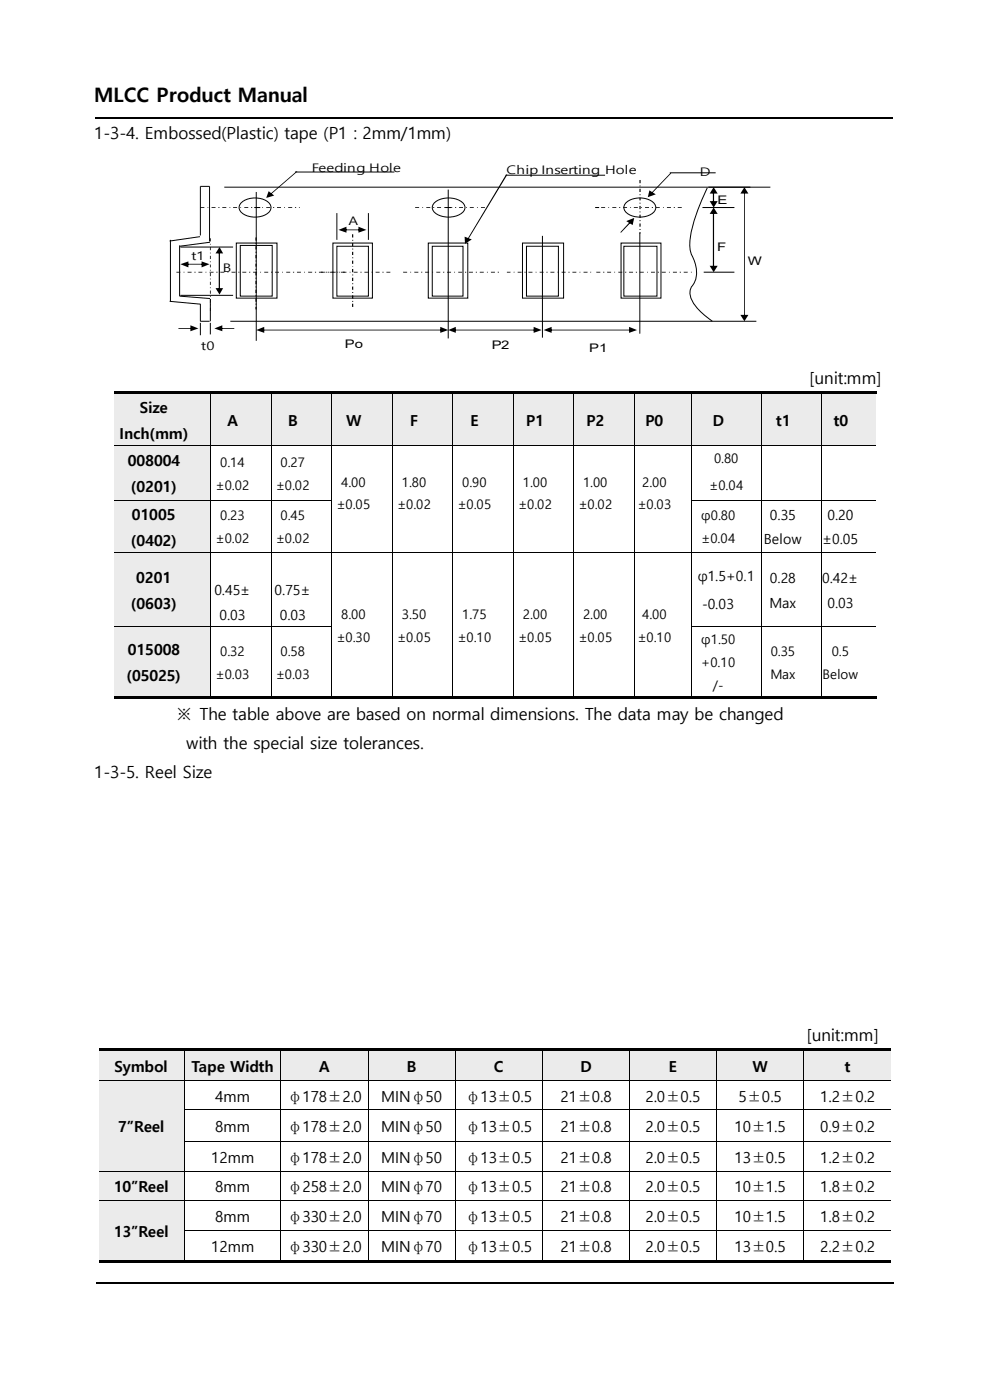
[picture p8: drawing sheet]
<svg xmlns="http://www.w3.org/2000/svg" width="210mm" height="297mm" viewBox="0 0 210 297" stroke-linecap="round" stroke-linejoin="round" font-family="sans-serif">
<defs><g id="words">
<text font-size="4.2" x="20" y="21.6">MLCC Product Manual</text>
<g font-size="3.6">
<text x="20" y="29.5">1-3-4. Embossed(Plastic) tape (P1 : 2mm/1mm)</text>
<text x="171.7" y="81.4">[unit:mm]</text>
<text x="37.7" y="152.8">※ The table above are based on normal dimensions. The data may be changed</text>
<text x="39.5" y="158.9">with the special size tolerances.</text>
<text x="20" y="165">1-3-5. Reel Size</text>
<text x="171.1" y="220.9">[unit:mm]</text>
</g>
<g font-size="3.2">
<text x="29.6" y="87.5">Size</text>
<text x="25.3" y="93">Inch(mm)</text>
<text x="48.3" y="90.3">A</text>
<text x="61.1" y="90.3">B</text>
<text x="73.4" y="90.3">W</text>
<text x="87" y="90.3">F</text>
<text x="99.8" y="90.3">E</text>
<text x="111.6" y="90.3">P1</text>
<text x="124.4" y="90.3">P2</text>
<text x="136.9" y="90.3">P0</text>
<text x="151.2" y="90.3">D</text>
<text x="164.6" y="90.3">t1</text>
<text x="176.8" y="90.3">t0</text>
<text x="27.1" y="98.9">008004</text>
<text x="27.8" y="104.4">(0201)</text>
<text x="27.9" y="110.2">01005</text>
<text x="27.8" y="115.7">(0402)</text>
<text x="28.9" y="123.7">0201</text>
<text x="27.8" y="129.1">(0603)</text>
<text x="27.1" y="138.9">015008</text>
<text x="26.8" y="144.4">(05025)</text>
<text x="24.3" y="227.4">Symbol</text>
<text x="40.6" y="227.4">Tape Width</text>
<text x="67.7" y="227.4">A</text>
<text x="86.3" y="227.4">B</text>
<text x="104.7" y="227.4">C</text>
<text x="123.1" y="227.4">D</text>
<text x="141.9" y="227.4">E</text>
<text x="159.6" y="227.4">W</text>
<text x="179.2" y="227.4">t</text>
<text x="45.6" y="233.7">4mm</text>
<text x="61" y="233.7">φ178±2.0</text>
<text x="80.9" y="233.7">MINφ50</text>
<text x="98.7" y="233.7">φ13±0.5</text>
<text x="118.9" y="233.7">21±0.8</text>
<text x="136.9" y="233.7">2.0±0.5</text>
<text x="156.6" y="233.7">5±0.5</text>
<text x="174" y="233.7">1.2±0.2</text>
<text x="25.1" y="240.2">7”Reel</text>
<text x="45.6" y="240.1">8mm</text>
<text x="61" y="240.1">φ178±2.0</text>
<text x="80.9" y="240.1">MINφ50</text>
<text x="98.7" y="240.1">φ13±0.5</text>
<text x="118.9" y="240.1">21±0.8</text>
<text x="136.9" y="240.1">2.0±0.5</text>
<text x="155.8" y="240.1">10±1.5</text>
<text x="174" y="240.1">0.9±0.2</text>
<text x="44.8" y="246.6">12mm</text>
<text x="61" y="246.6">φ178±2.0</text>
<text x="80.9" y="246.6">MINφ50</text>
<text x="98.7" y="246.6">φ13±0.5</text>
<text x="118.9" y="246.6">21±0.8</text>
<text x="136.9" y="246.6">2.0±0.5</text>
<text x="155.8" y="246.6">13±0.5</text>
<text x="174" y="246.6">1.2±0.2</text>
<text x="24.1" y="252.9">10”Reel</text>
<text x="45.6" y="252.9">8mm</text>
<text x="61" y="252.9">φ258±2.0</text>
<text x="80.9" y="252.9">MINφ70</text>
<text x="98.7" y="252.9">φ13±0.5</text>
<text x="118.9" y="252.9">21±0.8</text>
<text x="136.9" y="252.9">2.0±0.5</text>
<text x="155.8" y="252.9">10±1.5</text>
<text x="174" y="252.9">1.8±0.2</text>
<text x="24.1" y="262.4">13”Reel</text>
<text x="45.6" y="259.2">8mm</text>
<text x="61" y="259.2">φ330±2.0</text>
<text x="80.9" y="259.2">MINφ70</text>
<text x="98.7" y="259.2">φ13±0.5</text>
<text x="118.9" y="259.2">21±0.8</text>
<text x="136.9" y="259.2">2.0±0.5</text>
<text x="155.8" y="259.2">10±1.5</text>
<text x="174" y="259.2">1.8±0.2</text>
<text x="44.8" y="265.6">12mm</text>
<text x="61" y="265.6">φ330±2.0</text>
<text x="80.9" y="265.6">MINφ70</text>
<text x="98.7" y="265.6">φ13±0.5</text>
<text x="118.9" y="265.6">21±0.8</text>
<text x="136.9" y="265.6">2.0±0.5</text>
<text x="155.8" y="265.6">13±0.5</text>
<text x="174" y="265.6">2.2±0.2</text>
</g>
<g font-size="3">
<text x="163.3" y="110.2">0.35</text>
<text x="175.5" y="110.2">0.20</text>
<text x="162.1" y="115.5">Below</text>
<text x="174.4" y="115.5">±0.05</text>
<text x="148" y="123.4">φ1.5+0.1</text>
<text x="163.3" y="123.7">0.28</text>
<text x="174.4" y="123.7">0.42±</text>
<text x="45.5" y="126.3">0.45±</text>
<text x="46.6" y="131.5">0.03</text>
<text x="58.3" y="126.3">0.75±</text>
<text x="59.4" y="131.5">0.03</text>
<text x="148.9" y="129.3">-0.03</text>
<text x="163.2" y="128.9">Max</text>
<text x="175.5" y="128.9">0.03</text>
</g>
<g font-size="2.8">
<text x="46.7" y="99.1">0.14</text>
<text x="59.5" y="99.1">0.27</text>
<text x="151.5" y="98.3">0.80</text>
<text x="45.7" y="104">±0.02</text>
<text x="58.5" y="104">±0.02</text>
<text x="72.4" y="103.2">4.00</text>
<text x="85.3" y="103.2">1.80</text>
<text x="98" y="103.2">0.90</text>
<text x="110.9" y="103.2">1.00</text>
<text x="123.7" y="103.2">1.00</text>
<text x="136.2" y="103.2">2.00</text>
<text x="150.5" y="104">±0.04</text>
<text x="46.7" y="110.4">0.23</text>
<text x="59.5" y="110.4">0.45</text>
<text x="71.4" y="108">±0.05</text>
<text x="84.2" y="108">±0.02</text>
<text x="97" y="108">±0.05</text>
<text x="109.9" y="108">±0.02</text>
<text x="122.7" y="108">±0.02</text>
<text x="135.2" y="108">±0.03</text>
<text x="148.8" y="110.4">φ0.80</text>
<text x="45.7" y="115.2">±0.02</text>
<text x="58.5" y="115.2">±0.02</text>
<text x="148.8" y="115.2">±0.04</text>
<text x="72.4" y="131.2">8.00</text>
<text x="85.3" y="131.2">3.50</text>
<text x="98" y="131.2">1.75</text>
<text x="110.9" y="131.2">2.00</text>
<text x="123.7" y="131.2">2.00</text>
<text x="136.2" y="131.2">4.00</text>
<text x="71.4" y="136.1">±0.30</text>
<text x="84.2" y="136.1">±0.05</text>
<text x="97" y="136.1">±0.10</text>
<text x="109.9" y="136.1">±0.05</text>
<text x="122.7" y="136.1">±0.05</text>
<text x="135.2" y="136.1">±0.10</text>
<text x="148.8" y="136.7">φ1.50</text>
<text x="46.7" y="139.1">0.32</text>
<text x="59.5" y="139.1">0.58</text>
<text x="148.8" y="141.6">+0.10</text>
<text x="163.5" y="139.1">0.35</text>
<text x="176.4" y="139.1">0.5</text>
<text x="45.7" y="144">±0.03</text>
<text x="58.5" y="144">±0.03</text>
<text x="151.2" y="146.4">/-</text>
<text x="163.4" y="144">Max</text>
<text x="174.5" y="144">Below</text>
</g>
<g font-size="2.5">
<text x="66.1" y="36.4">Feeding Hole</text>
<text x="107.4" y="37">Chip Inserting Hole</text>
<text x="148.4" y="37.3">D</text>
<text x="73.9" y="47.8">A</text>
<text x="152.2" y="43.2">E</text>
<text x="152.1" y="53.3">F</text>
<text x="40.6" y="55.2">t1</text>
<text x="47.2" y="57.7">B</text>
<text x="158.7" y="56.2">W</text>
<text x="42.7" y="74.3">t0</text>
<text x="73.2" y="73.8">Po</text>
<text x="104.3" y="74.1">P2</text>
<text x="125" y="74.6">P1</text>
</g>
</g></defs>
<path d="M20.1 25h169.2" fill="none" stroke="#000" stroke-width=".34"/>
<path d="M20.3 272.2h169.3" fill="none" stroke="#000" stroke-width=".25"/>
<g fill="#eeece1">
<path d="M24.1 83.5h20.5v11h-20.5z" fill-rule="evenodd"/>
<path d="M24.1 83.5h20.5v5.5h-20.5z" fill-rule="evenodd"/>
<path d="M24.1 89h20.5v5.5h-20.5z" fill-rule="evenodd"/>
<path d="M44.8 83.5h12.6v11h-12.6z" fill-rule="evenodd"/>
<path d="M44.8 86.3h12.6v5.5h-12.6z" fill-rule="evenodd"/>
<path d="M57.6 83.5h12.7v11h-12.7z" fill-rule="evenodd"/>
<path d="M57.6 86.3h12.7v5.5h-12.7z" fill-rule="evenodd"/>
<path d="M70.4 83.5h12.7v11h-12.7z" fill-rule="evenodd"/>
<path d="M70.4 86.3h12.7v5.5h-12.7z" fill-rule="evenodd"/>
<path d="M83.3 83.5h12.6v11h-12.6z" fill-rule="evenodd"/>
<path d="M83.3 86.3h12.6v5.5h-12.6z" fill-rule="evenodd"/>
<path d="M96.1 83.5h12.7v11h-12.7z" fill-rule="evenodd"/>
<path d="M96.1 86.3h12.7v5.5h-12.7z" fill-rule="evenodd"/>
<path d="M109 83.5h12.6v11h-12.6z" fill-rule="evenodd"/>
<path d="M109 86.3h12.6v5.5h-12.6z" fill-rule="evenodd"/>
<path d="M121.8 83.5h12.7v11h-12.7z" fill-rule="evenodd"/>
<path d="M121.8 86.3h12.7v5.5h-12.7z" fill-rule="evenodd"/>
<path d="M134.6 83.5h12v11h-12z" fill-rule="evenodd"/>
<path d="M134.6 86.3h12v5.5h-12z" fill-rule="evenodd"/>
<path d="M146.7 83.5h14.8v11h-14.8z" fill-rule="evenodd"/>
<path d="M146.7 86.3h14.8v5.5h-14.8z" fill-rule="evenodd"/>
<path d="M161.7 83.5h12.4v11h-12.4z" fill-rule="evenodd"/>
<path d="M161.7 86.3h12.4v5.5h-12.4z" fill-rule="evenodd"/>
<path d="M174.2 83.5h11.6v11h-11.6z" fill-rule="evenodd"/>
<path d="M174.2 86.3h11.6v5.5h-11.6z" fill-rule="evenodd"/>
</g>
<g fill="#000">
<path d="M24.1 83h20.5v.5h-20.5z" fill-rule="evenodd"/>
<path d="M44.6 83h.5v.5h-.5z" fill-rule="evenodd"/>
<path d="M45.1 83h12.3v.5h-12.3z" fill-rule="evenodd"/>
<path d="M57.4 83h.5v.5h-.5z" fill-rule="evenodd"/>
<path d="M57.9 83h12.4v.5h-12.4z" fill-rule="evenodd"/>
<path d="M70.3 83h.5v.5h-.5z" fill-rule="evenodd"/>
<path d="M70.8 83h12.3v.5h-12.3z" fill-rule="evenodd"/>
<path d="M83.1 83h.6v.5h-.6z" fill-rule="evenodd"/>
<path d="M83.7 83h12.2v.5h-12.2z" fill-rule="evenodd"/>
<path d="M95.9 83h.5v.5h-.5z" fill-rule="evenodd"/>
<path d="M96.4 83h12.4v.5h-12.4z" fill-rule="evenodd"/>
<path d="M108.8 83h.5v.5h-.5z" fill-rule="evenodd"/>
<path d="M109.3 83h12.3v.5h-12.3z" fill-rule="evenodd"/>
<path d="M121.6 83h.5v.5h-.5z" fill-rule="evenodd"/>
<path d="M122.1 83h12.4v.5h-12.4z" fill-rule="evenodd"/>
<path d="M134.5 83h.5v.5h-.5z" fill-rule="evenodd"/>
<path d="M135 83h11.6v.5h-11.6z" fill-rule="evenodd"/>
<path d="M146.6 83h.5v.5h-.5z" fill-rule="evenodd"/>
<path d="M147.1 83h14.4v.5h-14.4z" fill-rule="evenodd"/>
<path d="M161.5 83h.6v.5h-.6z" fill-rule="evenodd"/>
<path d="M162.1 83h12v.5h-12z" fill-rule="evenodd"/>
<path d="M174.1 83h.5v.5h-.5z" fill-rule="evenodd"/>
<path d="M174.6 83h11.2v.5h-11.2z" fill-rule="evenodd"/>
</g>
<path d="M44.7 83.5v11M57.5 83.5v11M70.4 83.5v11M83.2 83.5v11M96 83.5v11M108.9 83.5v11M121.7 83.5v11M134.5 83.5v11M146.6 83.5v11M161.6 83.5v11M174.2 83.5v11" fill="none" stroke="#000" stroke-width=".21"/>
<g fill="#eeece1">
<path d="M24.1 94.7h20.5v11.3h-20.5z" fill-rule="evenodd"/>
<path d="M24.1 94.8h20.5v5.5h-20.5z" fill-rule="evenodd"/>
<path d="M24.1 100.3h20.5v5.5h-20.5z" fill-rule="evenodd"/>
</g>
<g fill="none" stroke="#000" stroke-width=".21">
<path d="M24.1 94.6h20.5M44.7 94.7v11.3M44.8 94.6h12.6M57.5 94.7v11.3M57.6 94.6h12.7M70.4 94.7v11.3M70.4 94.6h12.7M83.2 94.7v11.3M83.3 94.6h12.6M96 94.7v11.3M96.1 94.6h12.7M108.9 94.7v11.3"/>
<path d="M109 94.6h12.6M121.7 94.7v11.3M121.8 94.6h12.7M134.5 94.7v11.3M134.6 94.6h12M146.6 94.7v11.3M146.7 94.6h14.8M161.6 94.7v11.3M161.7 94.6h12.4M174.2 94.7v11.3M174.2 94.6h11.6"/>
</g>
<g fill="#000">
<path d="M44.6 94.5h.2v.2h-.2z" fill-rule="evenodd"/>
<path d="M57.4 94.5h.2v.2h-.2z" fill-rule="evenodd"/>
<path d="M70.3 94.5h.1v.2h-.1z" fill-rule="evenodd"/>
<path d="M83.1 94.5h.2v.2h-.2z" fill-rule="evenodd"/>
<path d="M95.9 94.5h.2v.2h-.2z" fill-rule="evenodd"/>
<path d="M108.8 94.5h.2v.2h-.2z" fill-rule="evenodd"/>
<path d="M121.6 94.5h.2v.2h-.2z" fill-rule="evenodd"/>
<path d="M134.5 94.5h.1v.2h-.1z" fill-rule="evenodd"/>
<path d="M146.6 94.5h.1v.2h-.1z" fill-rule="evenodd"/>
<path d="M161.5 94.5h.2v.2h-.2z" fill-rule="evenodd"/>
<path d="M174.1 94.5h.1v.2h-.1z" fill-rule="evenodd"/>
</g>
<g fill="#eeece1">
<path d="M24.1 106.2h20.5v11h-20.5z" fill-rule="evenodd"/>
<path d="M24.1 106.2h20.5v5.5h-20.5z" fill-rule="evenodd"/>
<path d="M24.1 111.7h20.5v5.5h-20.5z" fill-rule="evenodd"/>
</g>
<g fill="none" stroke="#000" stroke-width=".21">
<path d="M24.1 106.1h20.5M44.7 106.2v11M44.8 106.1h12.6M57.5 106.2v11M57.6 106.1h12.7M70.4 106.2v11M83.2 106.2v11M96 106.2v11M108.9 106.2v11M121.7 106.2v11M134.5 106.2v11M146.6 106.2v11"/>
<path d="M146.7 106.1h14.8M161.6 106.2v11M161.7 106.1h12.4M174.2 106.2v11M174.2 106.1h11.6"/>
</g>
<g fill="#000">
<path d="M44.6 106h.2v.2h-.2z" fill-rule="evenodd"/>
<path d="M57.4 106h.2v.2h-.2z" fill-rule="evenodd"/>
<path d="M70.3 106h.1v.2h-.1z" fill-rule="evenodd"/>
<path d="M83.1 106h.2v.2h-.2z" fill-rule="evenodd"/>
<path d="M95.9 106h.2v.2h-.2z" fill-rule="evenodd"/>
<path d="M108.8 106h.2v.2h-.2z" fill-rule="evenodd"/>
<path d="M121.6 106h.2v.2h-.2z" fill-rule="evenodd"/>
<path d="M134.5 106h.1v.2h-.1z" fill-rule="evenodd"/>
<path d="M146.6 106h.1v.2h-.1z" fill-rule="evenodd"/>
<path d="M161.5 106h.2v.2h-.2z" fill-rule="evenodd"/>
<path d="M174.1 106h.1v.2h-.1z" fill-rule="evenodd"/>
</g>
<g fill="#eeece1">
<path d="M24.1 117.3h20.5v15.5h-20.5z" fill-rule="evenodd"/>
<path d="M24.1 119.6h20.5v5.5h-20.5z" fill-rule="evenodd"/>
<path d="M24.1 125.1h20.5v5.5h-20.5z" fill-rule="evenodd"/>
</g>
<g fill="none" stroke="#000" stroke-width=".21">
<path d="M24.1 117.3h20.5M44.7 117.3v15.5M44.8 117.3h12.6M57.5 117.3v15.5M57.6 117.3h12.7M70.4 117.3v15.5M70.4 117.3h12.7M83.2 117.3v15.5M83.3 117.3h12.6M96 117.3v15.5M96.1 117.3h12.7M108.9 117.3v15.5"/>
<path d="M109 117.3h12.6M121.7 117.3v15.5M121.8 117.3h12.7M134.5 117.3v15.5M134.6 117.3h12M146.6 117.3v15.5M146.7 117.3h14.8M161.6 117.3v15.5M161.7 117.3h12.4M174.2 117.3v15.5M174.2 117.3h11.6"/>
</g>
<g fill="#000">
<path d="M44.6 117.2h.2v.1h-.2z" fill-rule="evenodd"/>
<path d="M57.4 117.2h.2v.1h-.2z" fill-rule="evenodd"/>
<path d="M70.3 117.2h.1v.1h-.1z" fill-rule="evenodd"/>
<path d="M83.1 117.2h.2v.1h-.2z" fill-rule="evenodd"/>
<path d="M95.9 117.2h.2v.1h-.2z" fill-rule="evenodd"/>
<path d="M108.8 117.2h.2v.1h-.2z" fill-rule="evenodd"/>
<path d="M121.6 117.2h.2v.1h-.2z" fill-rule="evenodd"/>
<path d="M134.5 117.2h.1v.1h-.1z" fill-rule="evenodd"/>
<path d="M146.6 117.2h.1v.1h-.1z" fill-rule="evenodd"/>
<path d="M161.5 117.2h.2v.1h-.2z" fill-rule="evenodd"/>
<path d="M174.1 117.2h.1v.1h-.1z" fill-rule="evenodd"/>
</g>
<g fill="#eeece1">
<path d="M24.1 133h20.5v14.7h-20.5z" fill-rule="evenodd"/>
<path d="M24.1 134.9h20.5v5.5h-20.5z" fill-rule="evenodd"/>
<path d="M24.1 140.4h20.5v5.5h-20.5z" fill-rule="evenodd"/>
</g>
<g fill="none" stroke="#000" stroke-width=".21">
<path d="M24.1 132.9h20.5M44.7 133v14.7M44.8 132.9h12.6M57.5 133v14.7M57.6 132.9h12.7M70.4 133v14.7M83.2 133v14.7M96 133v14.7M108.9 133v14.7M121.7 133v14.7M134.5 133v14.7M146.6 133v14.7"/>
<path d="M146.7 132.9h14.8M161.6 133v14.7M161.7 132.9h12.4M174.2 133v14.7M174.2 132.9h11.6"/>
</g>
<g fill="#000">
<path d="M44.6 132.8h.2v.2h-.2z" fill-rule="evenodd"/>
<path d="M57.4 132.8h.2v.2h-.2z" fill-rule="evenodd"/>
<path d="M70.3 132.8h.1v.2h-.1z" fill-rule="evenodd"/>
<path d="M83.1 132.8h.2v.2h-.2z" fill-rule="evenodd"/>
<path d="M95.9 132.8h.2v.2h-.2z" fill-rule="evenodd"/>
<path d="M108.8 132.8h.2v.2h-.2z" fill-rule="evenodd"/>
<path d="M121.6 132.8h.2v.2h-.2z" fill-rule="evenodd"/>
<path d="M134.5 132.8h.1v.2h-.1z" fill-rule="evenodd"/>
<path d="M146.6 132.8h.1v.2h-.1z" fill-rule="evenodd"/>
<path d="M161.5 132.8h.2v.2h-.2z" fill-rule="evenodd"/>
<path d="M174.1 132.8h.1v.2h-.1z" fill-rule="evenodd"/>
<path d="M24.1 147.7h20.5v.6h-20.5z" fill-rule="evenodd"/>
<path d="M44.6 147.7h.5v.6h-.5z" fill-rule="evenodd"/>
<path d="M45.1 147.7h12.3v.6h-12.3z" fill-rule="evenodd"/>
<path d="M57.4 147.7h.5v.6h-.5z" fill-rule="evenodd"/>
<path d="M57.9 147.7h12.4v.6h-12.4z" fill-rule="evenodd"/>
<path d="M70.3 147.7h.5v.6h-.5z" fill-rule="evenodd"/>
<path d="M70.8 147.7h12.3v.6h-12.3z" fill-rule="evenodd"/>
<path d="M83.1 147.7h.6v.6h-.6z" fill-rule="evenodd"/>
<path d="M83.7 147.7h12.2v.6h-12.2z" fill-rule="evenodd"/>
<path d="M95.9 147.7h.5v.6h-.5z" fill-rule="evenodd"/>
<path d="M96.4 147.7h12.4v.6h-12.4z" fill-rule="evenodd"/>
<path d="M108.8 147.7h.5v.6h-.5z" fill-rule="evenodd"/>
<path d="M109.3 147.7h12.3v.6h-12.3z" fill-rule="evenodd"/>
<path d="M121.6 147.7h.5v.6h-.5z" fill-rule="evenodd"/>
<path d="M122.1 147.7h12.4v.6h-12.4z" fill-rule="evenodd"/>
<path d="M134.5 147.7h.5v.6h-.5z" fill-rule="evenodd"/>
<path d="M135 147.7h11.6v.6h-11.6z" fill-rule="evenodd"/>
<path d="M146.6 147.7h.5v.6h-.5z" fill-rule="evenodd"/>
<path d="M147.1 147.7h14.4v.6h-14.4z" fill-rule="evenodd"/>
<path d="M161.5 147.7h.6v.6h-.6z" fill-rule="evenodd"/>
<path d="M162.1 147.7h12v.6h-12z" fill-rule="evenodd"/>
<path d="M174.1 147.7h.5v.6h-.5z" fill-rule="evenodd"/>
<path d="M174.6 147.7h11.2v.6h-11.2z" fill-rule="evenodd"/>
</g>
<g fill="#eeece1">
<path d="M21 222.9h17.9v6.3h-17.9z" fill-rule="evenodd"/>
<path d="M21 223.4h17.9v5.5h-17.9z" fill-rule="evenodd"/>
<path d="M39.1 222.9h20.4v6.3h-20.4z" fill-rule="evenodd"/>
<path d="M39.1 223.4h20.4v5.5h-20.4z" fill-rule="evenodd"/>
<path d="M59.7 222.9h18.3v6.3h-18.3z" fill-rule="evenodd"/>
<path d="M59.7 223.4h18.3v5.5h-18.3z" fill-rule="evenodd"/>
<path d="M78.1 222.9h18.3v6.3h-18.3z" fill-rule="evenodd"/>
<path d="M78.1 223.4h18.3v5.5h-18.3z" fill-rule="evenodd"/>
<path d="M96.6 222.9h18.4v6.3h-18.4z" fill-rule="evenodd"/>
<path d="M96.6 223.4h18.4v5.5h-18.4z" fill-rule="evenodd"/>
<path d="M115.1 222.9h18.3v6.3h-18.3z" fill-rule="evenodd"/>
<path d="M115.1 223.4h18.3v5.5h-18.3z" fill-rule="evenodd"/>
<path d="M133.6 222.9h18.3v6.3h-18.3z" fill-rule="evenodd"/>
<path d="M133.6 223.4h18.3v5.5h-18.3z" fill-rule="evenodd"/>
<path d="M152.1 222.9h18.3v6.3h-18.3z" fill-rule="evenodd"/>
<path d="M152.1 223.4h18.3v5.5h-18.3z" fill-rule="evenodd"/>
<path d="M170.6 222.9h18.4v6.3h-18.4z" fill-rule="evenodd"/>
<path d="M170.6 223.4h18.4v5.5h-18.4z" fill-rule="evenodd"/>
</g>
<g fill="#000">
<path d="M21 222.4h17.9v.5h-17.9z" fill-rule="evenodd"/>
<path d="M38.9 222.4h.6v.5h-.6z" fill-rule="evenodd"/>
<path d="M39.5 222.4h19.9v.5h-19.9z" fill-rule="evenodd"/>
<path d="M59.4 222.4h.5v.5h-.5z" fill-rule="evenodd"/>
<path d="M59.9 222.4h18.1v.5h-18.1z" fill-rule="evenodd"/>
<path d="M78 222.4h.5v.5h-.5z" fill-rule="evenodd"/>
<path d="M78.5 222.4h17.9v.5h-17.9z" fill-rule="evenodd"/>
<path d="M96.4 222.4h.5v.5h-.5z" fill-rule="evenodd"/>
<path d="M96.9 222.4h18v.5h-18z" fill-rule="evenodd"/>
<path d="M114.9 222.4h.5v.5h-.5z" fill-rule="evenodd"/>
<path d="M115.4 222.4h18v.5h-18z" fill-rule="evenodd"/>
<path d="M133.4 222.4h.5v.5h-.5z" fill-rule="evenodd"/>
<path d="M133.9 222.4h18v.5h-18z" fill-rule="evenodd"/>
<path d="M151.9 222.4h.5v.5h-.5z" fill-rule="evenodd"/>
<path d="M152.4 222.4h17.9v.5h-17.9z" fill-rule="evenodd"/>
<path d="M170.3 222.4h.6v.5h-.6z" fill-rule="evenodd"/>
<path d="M170.9 222.4h18.1v.5h-18.1z" fill-rule="evenodd"/>
</g>
<path d="M39 222.9v6.3M59.5 222.9v6.3M78.1 222.9v6.3M96.5 222.9v6.3M115 222.9v6.3M133.5 222.9v6.3M152 222.9v6.3M170.4 222.9v6.3" fill="none" stroke="#000" stroke-width=".21"/>
<g fill="#eeece1">
<path d="M21 229.4h17.9v19.1h-17.9z" fill-rule="evenodd"/>
<path d="M21 236.1h17.9v5.5h-17.9z" fill-rule="evenodd"/>
</g>
<g fill="none" stroke="#000" stroke-width=".21">
<path d="M21 229.3h17.9M39 229.4v5.9M39 235.5v6.6M39.1 229.3h20.3M39.1 235.4h20.3M59.5 229.4v5.9M59.5 235.5v6.6M59.6 229.3h18.4M59.6 235.4h18.4M78.1 229.4v5.9M78.1 235.5v6.6M78.1 229.3h18.3"/>
<path d="M78.1 235.4h18.3M96.5 229.4v5.9M96.5 235.5v6.6M96.6 229.3h18.3M96.6 235.4h18.3M115 229.4v5.9M115 235.5v6.6M115.1 229.3h18.3M115.1 235.4h18.3M133.5 229.4v5.9M133.5 235.5v6.6M133.6 229.3h18.3"/>
<path d="M133.6 235.4h18.3M152 229.4v5.9M152 235.5v6.6M152.1 229.3h18.2M152.1 235.4h18.2M170.4 229.4v5.9M170.4 235.5v6.6M170.5 229.3h18.5M170.5 235.4h18.5M39 242.2v6.3M39.1 242.1h20.3M59.5 242.2v6.3"/>
<path d="M59.6 242.1h18.4M78.1 242.2v6.3M78.1 242.1h18.3M96.5 242.2v6.3M96.6 242.1h18.3M115 242.2v6.3M115.1 242.1h18.3M133.5 242.2v6.3M133.6 242.1h18.3M152 242.2v6.3M152.1 242.1h18.2M170.4 242.2v6.3"/>
<path d="M170.5 242.1h18.5"/>
</g>
<g fill="#000">
<path d="M38.9 229.2h.2v.2h-.2z" fill-rule="evenodd"/>
<path d="M38.9 235.3h.2v.2h-.2z" fill-rule="evenodd"/>
<path d="M59.4 229.2h.2v.2h-.2z" fill-rule="evenodd"/>
<path d="M59.4 235.3h.2v.2h-.2z" fill-rule="evenodd"/>
<path d="M78 229.2h.1v.2h-.1z" fill-rule="evenodd"/>
<path d="M78 235.3h.1v.2h-.1z" fill-rule="evenodd"/>
<path d="M96.4 229.2h.2v.2h-.2z" fill-rule="evenodd"/>
<path d="M96.4 235.3h.2v.2h-.2z" fill-rule="evenodd"/>
<path d="M114.9 229.2h.2v.2h-.2z" fill-rule="evenodd"/>
<path d="M114.9 235.3h.2v.2h-.2z" fill-rule="evenodd"/>
<path d="M133.4 229.2h.2v.2h-.2z" fill-rule="evenodd"/>
<path d="M133.4 235.3h.2v.2h-.2z" fill-rule="evenodd"/>
<path d="M151.9 229.2h.2v.2h-.2z" fill-rule="evenodd"/>
<path d="M151.9 235.3h.2v.2h-.2z" fill-rule="evenodd"/>
<path d="M170.3 229.2h.2v.2h-.2z" fill-rule="evenodd"/>
<path d="M170.3 235.3h.2v.2h-.2z" fill-rule="evenodd"/>
<path d="M38.9 242.1h.2v.1h-.2z" fill-rule="evenodd"/>
<path d="M59.4 242.1h.2v.1h-.2z" fill-rule="evenodd"/>
<path d="M78 242.1h.1v.1h-.1z" fill-rule="evenodd"/>
<path d="M96.4 242.1h.2v.1h-.2z" fill-rule="evenodd"/>
<path d="M114.9 242.1h.2v.1h-.2z" fill-rule="evenodd"/>
<path d="M133.4 242.1h.2v.1h-.2z" fill-rule="evenodd"/>
<path d="M151.9 242.1h.2v.1h-.2z" fill-rule="evenodd"/>
<path d="M170.3 242.1h.2v.1h-.2z" fill-rule="evenodd"/>
</g>
<g fill="#eeece1">
<path d="M21 248.7h17.9v5.9h-17.9z" fill-rule="evenodd"/>
<path d="M21 248.8h17.9v5.5h-17.9z" fill-rule="evenodd"/>
</g>
<g fill="none" stroke="#000" stroke-width=".21">
<path d="M21 248.6h17.9M39 248.7v5.9M39.1 248.6h20.3M59.5 248.7v5.9M59.6 248.6h18.4M78.1 248.7v5.9M78.1 248.6h18.3M96.5 248.7v5.9M96.6 248.6h18.3M115 248.7v5.9M115.1 248.6h18.3M133.5 248.7v5.9"/>
<path d="M133.6 248.6h18.3M152 248.7v5.9M152.1 248.6h18.2M170.4 248.7v5.9M170.5 248.6h18.5"/>
</g>
<g fill="#000">
<path d="M38.9 248.5h.2v.2h-.2z" fill-rule="evenodd"/>
<path d="M59.4 248.5h.2v.2h-.2z" fill-rule="evenodd"/>
<path d="M78 248.5h.1v.2h-.1z" fill-rule="evenodd"/>
<path d="M96.4 248.5h.2v.2h-.2z" fill-rule="evenodd"/>
<path d="M114.9 248.5h.2v.2h-.2z" fill-rule="evenodd"/>
<path d="M133.4 248.5h.2v.2h-.2z" fill-rule="evenodd"/>
<path d="M151.9 248.5h.2v.2h-.2z" fill-rule="evenodd"/>
<path d="M170.3 248.5h.2v.2h-.2z" fill-rule="evenodd"/>
</g>
<g fill="#eeece1">
<path d="M21 254.8h17.9v12.7h-17.9z" fill-rule="evenodd"/>
<path d="M21 258.3h17.9v5.5h-17.9z" fill-rule="evenodd"/>
</g>
<g fill="none" stroke="#000" stroke-width=".21">
<path d="M21 254.7h17.9M39 254.8v6.2M39.1 254.7h20.3M59.5 254.8v6.2M59.6 254.7h18.4M78.1 254.8v6.2M78.1 254.7h18.3M96.5 254.8v6.2M96.6 254.7h18.3M115 254.8v6.2M115.1 254.7h18.3M133.5 254.8v6.2"/>
<path d="M133.6 254.7h18.3M152 254.8v6.2M152.1 254.7h18.2M170.4 254.8v6.2M170.5 254.7h18.5M39 261.2v6.3M39.1 261.1h20.3M59.5 261.2v6.3M59.6 261.1h18.4M78.1 261.2v6.3M78.1 261.1h18.3M96.5 261.2v6.3"/>
<path d="M96.6 261.1h18.3M115 261.2v6.3M115.1 261.1h18.3M133.5 261.2v6.3M133.6 261.1h18.3M152 261.2v6.3M152.1 261.1h18.2M170.4 261.2v6.3M170.5 261.1h18.5"/>
</g>
<g fill="#000">
<path d="M38.9 254.6h.2v.2h-.2z" fill-rule="evenodd"/>
<path d="M59.4 254.6h.2v.2h-.2z" fill-rule="evenodd"/>
<path d="M78 254.6h.1v.2h-.1z" fill-rule="evenodd"/>
<path d="M96.4 254.6h.2v.2h-.2z" fill-rule="evenodd"/>
<path d="M114.9 254.6h.2v.2h-.2z" fill-rule="evenodd"/>
<path d="M133.4 254.6h.2v.2h-.2z" fill-rule="evenodd"/>
<path d="M151.9 254.6h.2v.2h-.2z" fill-rule="evenodd"/>
<path d="M170.3 254.6h.2v.2h-.2z" fill-rule="evenodd"/>
<path d="M21 267.5h17.9v.5h-17.9z" fill-rule="evenodd"/>
<path d="M38.9 261h.2v.2h-.2z" fill-rule="evenodd"/>
<path d="M38.9 267.5h.6v.5h-.6z" fill-rule="evenodd"/>
<path d="M39.5 267.5h19.9v.5h-19.9z" fill-rule="evenodd"/>
<path d="M59.4 261h.2v.2h-.2z" fill-rule="evenodd"/>
<path d="M59.4 267.5h.5v.5h-.5z" fill-rule="evenodd"/>
<path d="M59.9 267.5h18.1v.5h-18.1z" fill-rule="evenodd"/>
<path d="M78 261h.1v.2h-.1z" fill-rule="evenodd"/>
<path d="M78 267.5h.5v.5h-.5z" fill-rule="evenodd"/>
<path d="M78.5 267.5h17.9v.5h-17.9z" fill-rule="evenodd"/>
<path d="M96.4 261h.2v.2h-.2z" fill-rule="evenodd"/>
<path d="M96.4 267.5h.5v.5h-.5z" fill-rule="evenodd"/>
<path d="M96.9 267.5h18v.5h-18z" fill-rule="evenodd"/>
<path d="M114.9 261h.2v.2h-.2z" fill-rule="evenodd"/>
<path d="M114.9 267.5h.5v.5h-.5z" fill-rule="evenodd"/>
<path d="M115.4 267.5h18v.5h-18z" fill-rule="evenodd"/>
<path d="M133.4 261h.2v.2h-.2z" fill-rule="evenodd"/>
<path d="M133.4 267.5h.5v.5h-.5z" fill-rule="evenodd"/>
<path d="M133.9 267.5h18v.5h-18z" fill-rule="evenodd"/>
<path d="M151.9 261h.2v.2h-.2z" fill-rule="evenodd"/>
<path d="M151.9 267.5h.5v.5h-.5z" fill-rule="evenodd"/>
<path d="M152.4 267.5h17.9v.5h-17.9z" fill-rule="evenodd"/>
<path d="M170.3 261h.2v.2h-.2z" fill-rule="evenodd"/>
<path d="M170.3 267.5h.6v.5h-.6z" fill-rule="evenodd"/>
<path d="M170.9 267.5h18.1v.5h-18.1z" fill-rule="evenodd"/>
</g>
<path d="M92 43.1a4.8 4.8 0 0 1 6.3 0 1.54 1.54 0 0 1-1 2.5 4.9 4.9 0 0 1-5.3-.7 1.3 1.3 0 0 1 0-1.8z" fill-rule="evenodd" fill="#fff"/>
<path d="M92 43.1a4.8 4.8 0 0 1 6.3 0 1.54 1.54 0 0 1-1 2.5 4.9 4.9 0 0 1-5.3-.7 1.3 1.3 0 0 1 0-1.8z" fill="none" stroke="#000" stroke-width=".21"/>
<path d="M132.7 43.1a4.6 4.6 0 0 1 6.1 0 1.56 1.56 0 0 1-1 2.5 4.7 4.7 0 0 1-5.1-.7 1.3 1.3 0 0 1 0-1.8z" fill-rule="evenodd" fill="#fff"/>
<path d="M132.7 43.1a4.6 4.6 0 0 1 6.1 0 1.56 1.56 0 0 1-1 2.5 4.7 4.7 0 0 1-5.1-.7 1.3 1.3 0 0 1 0-1.8z" fill="none" stroke="#000" stroke-width=".21"/>
<path d="M51.1 43.1a4.6 4.6 0 0 1 6 0 1.56 1.56 0 0 1-.9 2.5 4.7 4.7 0 0 1-5.1-.7 1.3 1.3 0 0 1 0-1.8z" fill-rule="evenodd" fill="#fff"/>
<path d="M51.1 43.1a4.6 4.6 0 0 1 6 0 1.56 1.56 0 0 1-.9 2.5 4.7 4.7 0 0 1-5.1-.7 1.3 1.3 0 0 1 0-1.8z" fill="none" stroke="#000" stroke-width=".21"/>
<path d="M70.6 51.6h8.4v11.6h-8.4z" fill-rule="evenodd" fill="#fff"/>
<path d="M70.6 51.6h8.4v11.6h-8.4z" fill="none" stroke="#000" stroke-width=".21"/>
<path d="M110.8 51.6h8.7v11.6h-8.7z" fill-rule="evenodd" fill="#fff"/>
<path d="M110.8 51.6h8.7v11.6h-8.7z" fill="none" stroke="#000" stroke-width=".21"/>
<path d="M90.8 51.6h8.4v11.6h-8.4z" fill-rule="evenodd" fill="#fff"/>
<path d="M90.8 51.6h8.4v11.6h-8.4z" fill="none" stroke="#000" stroke-width=".21"/>
<path d="M131.7 51.6h8.5v11.6h-8.5z" fill-rule="evenodd" fill="#fff"/>
<path d="M131.7 51.6h8.5v11.6h-8.5z" fill="none" stroke="#000" stroke-width=".21"/>
<path d="M50.1 51.6h8.7v11.6h-8.7z" fill-rule="evenodd" fill="#fff"/>
<path d="M47.6 39.7h111.6M50.1 51.6h8.7v11.6h-8.7zM48.9 68.2h111.5" fill="none" stroke="#000" stroke-width=".21"/>
<path d="M150 39.9l1.1 28.3a11.7 11.7 0 0 1-4.6-5.1 3.1 3.1 0 0 1 .8-3.2 6.9 6.9 0 0 0-.5-5.6 7.7 7.7 0 0 1-.2-5 43.9 43.9 0 0 1 3.4-9.4z" fill-rule="evenodd" fill="#fff"/>
<g fill="none" stroke="#000" stroke-width=".21">
<path d="M62.6 36.5h21.1M107.3 37.2h21.1M142.1 36.7h9.7M150 39.9a40.2 40.2 0 0 0-3.6 10.9 8.2 8.2 0 0 0 .9 4.6 5.3 5.3 0 0 1-.7 5.7 3.6 3.6 0 0 0 .8 3.7l2.1 2.1 1.6 1.3M150.3 39.7h13.1M36.2 50.9v13M38.1 52.1v10.7l6.4 .5M38.3 52.4h11.1M42.4 50.2l-6.4 .9M42.5 50v-10.5h1.9v11.7M44.5 51.4l-6.4 .8M51 52.1h6.7v10.7h-6.7z"/>
<path d="M53.9 44h1.3M54.4 40.7v31.6M71.5 52.2h6.6v10.6h-6.6zM71.5 45.2v5.7M78.1 45.2v5.7M91.7 52.2h6.5v10.6h-6.5zM94.4 44h1.3M95.1 40.2v31.6M111.7 52.2h6.7v10.6h-6.7zM115.1 50v21.6M126.2 44h.9M132.3 52.2h7.1v10.6h-7.1z"/>
<path d="M135.7 49.4v21.4M149 44h6.8M149.3 57.7h6.5M36 63.9l6.4 .6M38.3 62.7h11.1M42.5 64.4v3.8h1.9M42.5 68.5v2.6M44.6 63.4v4.8M44.6 68.5v2.5"/>
</g>
<g fill="#000">
<path d="M57.3 41.1l.2 .1 5.6-4.8-.2-.1zM57 40.6l-.5 1.4 1.7-.5z"/>
<path d="M107.4 37l-8.3 13.7 .2 .1 8.3-13.7zM98.6 50.2v1.5l1.5-.9z"/>
<path d="M135.6 38.2h.3v.7h-.3zM135.6 39.4h.3v.1h-.3zM135.6 40h.3v.7h-.3zM135.6 41.2h.3v.2h-.3zM135.6 41.9h.3v.6h-.3zM135.6 43h.3v.2h-.3zM135.6 43.7h.3v.7h-.3zM135.6 44.9h.3v.1h-.3zM135.6 45.6h.3v.6h-.3zM135.6 46.7h.3v.2h-.3zM135.6 47.4h.3v.7h-.3zM135.6 48.6h.3v.2h-.3zM135.6 49.3h.3v.2h-.3z"/>
<path d="M142.2 36.7l-4 4.2 .1 .1 4.1-4.3zM137.8 40.4l-.4 1.4 1.7-.6z"/>
<path d="M37.4 57.7h.9v.1h-.9zM38.9 57.7h.2v.1h-.2zM39.8 57.7h.8v.1h-.8zM41.2 57.7h.3v.1h-.3zM42.1 57.7h.8v.1h-.8zM43.6 57.7h.2v.1h-.2zM44.4 57.7h.9v.1h-.9zM45.9 57.7h.2v.1h-.2zM46.7 57.7h.9v.1h-.9zM48.3 57.7h.1v.1h-.1zM49.1 57.7h.9v.1h-.9zM50.5 57.7h.3v.1h-.3zM51.4 57.7h.8v.1h-.8zM52.8 57.7h.3v.1h-.3zM53.7 57.7h.8v.1h-.8zM55.2 57.7h.2v.1h-.2zM56 57.7h.9v.1h-.9zM57.5 57.7h.2v.1h-.2zM58.3 57.7h.9v.1h-.9zM59.9 57.7h.1v.1h-.1zM60.7 57.7h.9v.1h-.9zM62.1 57.7h.3v.1h-.3zM63 57.7h.8v.1h-.8zM64.5 57.7h.2v.1h-.2zM65.4 57.7h.8v.1h-.8zM66.8 57.7h.3v.1h-.3zM67.6 57.7h.9v.1h-.9zM69.1 57.7h.2v.1h-.2zM69.9 57.7h.9v.1h-.9zM71.5 57.7h.1v.1h-.1zM72.3 57.7h.9v.1h-.9z"/>
<path d="M39.7 56h3.3v.1h-3.3zM38.3 56l1.7-.5v1.2zM42.8 55.5l1.6 .5-1.6 .7z"/>
<path d="M42.5 43.9h.8v.2h-.8zM44 43.9h.2v.2h-.2zM44.9 43.9h.8v.2h-.8zM46.3 43.9h.3v.2h-.3zM47.2 43.9h.8v.2h-.8zM48.7 43.9h.2v.2h-.2zM49.4 43.9h.9v.2h-.9zM51 43.9h.1v.2h-.1zM51.8 43.9h.9v.2h-.9zM53.3 43.9h.2v.2h-.2zM54.1 43.9h.8v.2h-.8zM55.6 43.9h.2v.2h-.2zM56.5 43.9h.8v.2h-.8zM57.9 43.9h.3v.2h-.3zM58.8 43.9h.8v.2h-.8zM60.3 43.9h.2v.2h-.2zM61.1 43.9h.9v.2h-.9zM62.6 43.9h.2v.2h-.2zM63.4 43.9h.2v.2h-.2z"/>
<path d="M44.5 50.5h.2v.7h-.2zM44.5 51.7h.2v.2h-.2zM44.5 52.4h.2v.7h-.2zM44.5 53.6h.2v.2h-.2zM44.5 54.3h.2v.6h-.2zM44.5 55.5h.2v.1h-.2zM44.5 56.1h.2v.6h-.2zM44.5 57.2h.2v.2h-.2zM44.5 57.9h.2v.7h-.2zM44.5 59.1h.2v.2h-.2zM44.5 59.8h.2v.7h-.2zM44.5 61h.2v.1h-.2zM44.5 61.6h.2v.7h-.2zM44.5 62.8h.2v.2h-.2zM44.5 63.5h.2v.7h-.2zM44.5 64.6h.2v.2h-.2zM44.5 65.3h.2v.7h-.2z"/>
<path d="M46.4 53.5h.3v7.8h-.3zM46.6 52.4l.7 1.4h-1.6zM45.7 61.1h1.6l-.7 1.4z"/>
<path d="M54.2 50.4h.2v.7h-.2zM54.2 51.6h.2v.1h-.2zM54.2 52.2h.2v.7h-.2zM54.2 53.4h.2v.2h-.2zM54.2 54.1h.2v.7h-.2zM54.2 55.3h.2v.2h-.2zM54.2 56h.2v.6h-.2zM54.2 57.1h.2v.1h-.2zM54.2 57.7h.2v.7h-.2zM54.2 58.9h.2v.2h-.2zM54.2 59.6h.2v.7h-.2zM54.2 60.8h.2v.2h-.2zM54.2 61.5h.2v.6h-.2zM54.2 62.7h.2v.1h-.2zM54.2 63.3h.2v.7h-.2zM54.2 64.4h.2v.2h-.2zM54.2 65.1h.2v.5h-.2z"/>
<path d="M68.1 57.7h.8v.1h-.8zM69.5 57.7h.3v.1h-.3zM70.4 57.7h.8v.1h-.8zM71.9 57.7h.2v.1h-.2zM72.7 57.7h.8v.1h-.8zM74.2 57.7h.1v.1h-.1zM75 57.7h.9v.1h-.9zM76.5 57.7h.2v.1h-.2zM77.3 57.7h.8v.1h-.8zM78.8 57.7h.2v.1h-.2zM79.7 57.7h.8v.1h-.8zM81.1 57.7h.3v.1h-.3zM82 57.7h.8v.1h-.8z"/>
<path d="M73.2 48.7h3.2v.2h-3.2zM71.8 48.8l1.7-.7v1.3zM76 48.1l1.7 .7-1.7 .6z"/>
<path d="M74.7 49.7h.2v.7h-.2zM74.7 50.9h.2v.2h-.2zM74.7 51.6h.2v.6h-.2zM74.7 52.7h.2v.2h-.2zM74.7 53.4h.2v.7h-.2zM74.7 54.6h.2v.2h-.2zM74.7 55.3h.2v.7h-.2zM74.7 56.5l.2 .1zM74.7 57.1h.2v.6h-.2zM74.7 58.3h.2v.1h-.2zM74.7 58.9h.2v.7h-.2zM74.7 60.1h.2v.2h-.2zM74.7 60.8h.2v.7h-.2zM74.7 62h.2v.1h-.2zM74.7 62.7h.2v.6h-.2zM74.7 63.8h.2v.2h-.2zM74.7 64.4h.2v.7h-.2z"/>
<path d="M85.5 57.7h.9v.1h-.9zM87 57.7h.2v.1h-.2zM87.9 57.7h.8v.1h-.8zM89.3 57.7h.3v.1h-.3zM90.2 57.7h.8v.1h-.8zM91.7 57.7h.2v.1h-.2zM92.5 57.7h.9v.1h-.9zM94 57.7h.2v.1h-.2zM94.8 57.7h.9v.1h-.9zM96.4 57.7h.1v.1h-.1zM97.2 57.7h.8v.1h-.8zM98.6 57.7h.3v.1h-.3zM99.5 57.7h.8v.1h-.8zM100.9 57.7h.3v.1h-.3zM101.8 57.7h.8v.1h-.8zM103.3 57.7h.2v.1h-.2zM104.1 57.7h.9v.1h-.9zM105.6 57.7h.2v.1h-.2z"/>
<path d="M88.1 43.9h.8v.2h-.8zM89.6 43.9h.1v.2h-.1zM90.4 43.9h.9v.2h-.9zM91.9 43.9h.2v.2h-.2zM92.7 43.9h.9v.2h-.9zM94.2 43.9h.2v.2h-.2zM95.1 43.9h.8v.2h-.8zM96.5 43.9h.3v.2h-.3zM97.4 43.9h.8v.2h-.8zM98.9 43.9h.2v.2h-.2zM99.7 43.9h.8v.2h-.8zM101.2 43.9h.1v.2h-.1zM102 43.9h.9v.2h-.9z"/>
<path d="M107.5 57.7h.8v.1h-.8zM109 57.7h.1v.1h-.1zM109.8 57.7h.9v.1h-.9zM111.3 57.7h.2v.1h-.2zM112.1 57.7h.8v.1h-.8zM113.6 57.7h.2v.1h-.2zM114.5 57.7h.8v.1h-.8zM115.9 57.7h.3v.1h-.3zM116.8 57.7h.8v.1h-.8zM118.3 57.7h.1v.1h-.1zM119.1 57.7h.9v.1h-.9zM120.6 57.7h.2v.1h-.2zM121.4 57.7h.9v.1h-.9zM122.9 57.7h.2v.1h-.2zM123.8 57.7h.8v.1h-.8zM125.2 57.7h.2v.1h-.2z"/>
<path d="M126.5 57.7h.8v.1h-.8zM127.9 57.7h.3v.1h-.3zM128.8 57.7h.8v.1h-.8zM130.3 57.7h.2v.1h-.2zM131.1 57.7h.9v.1h-.9zM132.6 57.7h.2v.1h-.2zM133.4 57.7h.9v.1h-.9zM134.9 57.7h.2v.1h-.2zM135.7 57.7h.9v.1h-.9zM137.2 57.7h.2v.1h-.2zM138.1 57.7h.8v.1h-.8zM139.5 57.7h.3v.1h-.3zM140.4 57.7h.8v.1h-.8zM141.9 57.7h.2v.1h-.2zM142.7 57.7h.9v.1h-.9zM144.2 57.7h.2v.1h-.2zM145 57.7h.9v.1h-.9zM146.6 57.7h.1v.1h-.1z"/>
<path d="M127.5 43.9h.9v.2h-.9zM129 43.9h.2v.2h-.2zM129.9 43.9h.8v.2h-.8zM131.3 43.9h.3v.2h-.3zM132.2 43.9h.8v.2h-.8zM133.7 43.9h.2v.2h-.2zM134.5 43.9h.8v.2h-.8zM136 43.9h.1v.2h-.1zM136.8 43.9h.9v.2h-.9zM138.3 43.9h.2v.2h-.2zM139.1 43.9h.9v.2h-.9zM140.6 43.9h.2v.2h-.2zM141.5 43.9h.8v.2h-.8zM142.9 43.9h.3v.2h-.3zM143.8 43.9h.8v.2h-.8z"/>
<path d="M133.6 47.1l-2 2.2 .1 .1 2.1-2.2zM132.8 46.9l1.4 .9 .3-1.6z"/>
<path d="M151.2 40.8h.3v2.1h-.3zM151.4 39.7l.8 1.4h-1.7zM150.5 42.7h1.7l-.8 1.3z"/>
<path d="M151.2 45.1h.3v11.5h-.3zM151.4 44l.8 1.4h-1.7zM150.5 56.4h1.7l-.8 1.3z"/>
<path d="M157.8 40.8h.2v26.3h-.2zM157.9 39.7l.8 1.4h-1.6zM157.1 66.8h1.6l-.8 1.4z"/>
<path d="M37.8 69.6h2.9v.2h-2.9zM40.4 69l1.7 .7-1.7 .6z"/>
<path d="M46.9 69.6v.2h2.8v-.2zM45.5 69.7l1.7 .6v-1.3z"/>
<path d="M55.7 69.9h37.9v.2h-37.9zM54.4 70l1.6-.7v1.3zM93.4 69.3l1.7 .7-1.7 .6z"/>
<path d="M96.4 69.9h17.1v.2h-17.1zM95.1 70l1.6-.7v1.3zM113.2 69.3l1.7 .7-1.7 .6z"/>
<path d="M116.7 69.9h17v.2h-17zM115.3 70l1.7-.7v1.3zM133.4 69.3l1.7 .7-1.7 .6z"/>
</g>
<use href="#words"/>
</svg>
